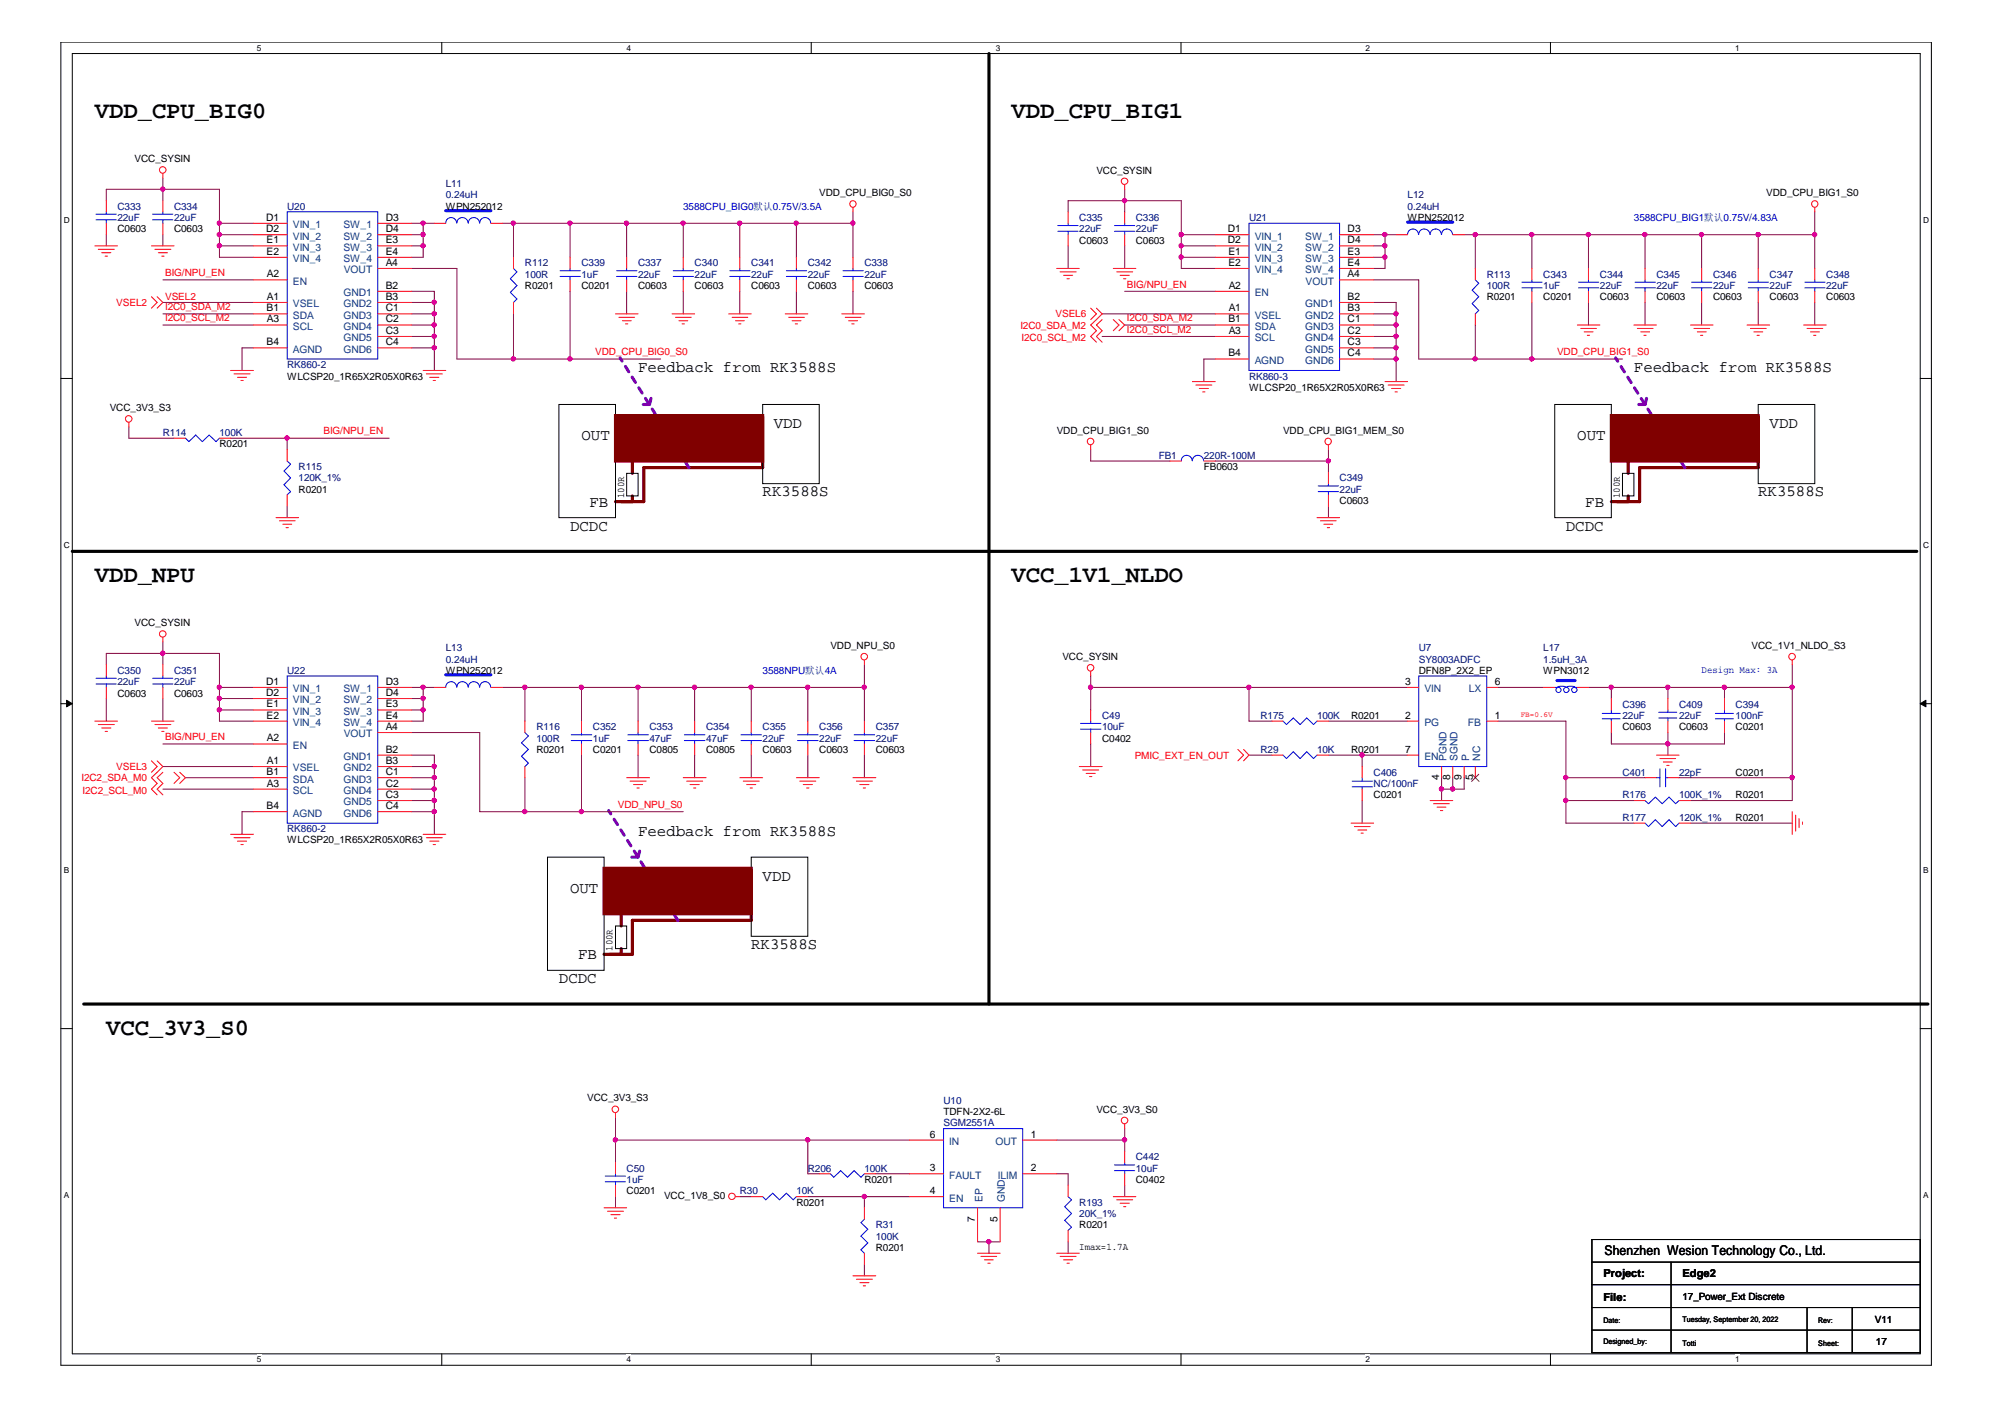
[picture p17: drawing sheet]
<svg xmlns="http://www.w3.org/2000/svg" width="297mm" height="210mm" viewBox="0 0 297 210" stroke-linecap="round" stroke-linejoin="round" font-family="sans-serif">
<defs><g id="words">
<g font-size="3.5">
<text x="14.1" y="17.5">VDD_CPU_BIG0</text>
<text x="149.9" y="17.5">VDD_CPU_BIG1</text>
<text x="14.1" y="86.2">VDD_NPU</text>
<text x="149.9" y="86.2">VCC_1V1_NLDO</text>
<text x="15.7" y="153.3">VCC_3V3_S0</text>
</g>
<g font-size="2.3">
<text x="94.5" y="55.1">Feedback from RK3588S</text>
<text x="242.1" y="55.1">Feedback from RK3588S</text>
<text x="86.1" y="65.2">OUT</text>
<text x="114.6" y="63.5">VDD</text>
<text x="233.7" y="65.2">OUT</text>
<text x="262.2" y="63.5">VDD</text>
<text x="87.3" y="75">FB</text>
<text x="113" y="73.5">RK3588S</text>
<text x="234.9" y="75">FB</text>
<text x="260.5" y="73.5">RK3588S</text>
<text x="84.5" y="78.6">DCDC</text>
<text x="232" y="78.6">DCDC</text>
<text x="94.5" y="123.8">Feedback from RK3588S</text>
<text x="113" y="130.5">VDD</text>
<text x="84.5" y="132.2">OUT</text>
<text x="85.6" y="142.1">FB</text>
<text x="111.3" y="140.6">RK3588S</text>
<text x="82.8" y="145.6">DCDC</text>
</g>
<text font-size="2" x="237.7" y="185.9">Shenzhen Wesion Technology Co., Ltd.</text>
<g font-size="1.7">
<text x="237.5" y="189.2">Project:</text>
<text x="249.3" y="189.2">Edge2</text>
<text x="237.5" y="192.7">File:</text>
</g>
<g font-size="1.5">
<text x="19.9" y="24">VCC_SYSIN</text>
<text x="121.4" y="29.1">VDD_CPU_BIG0_S0</text>
<text x="162.4" y="25.7">VCC_SYSIN</text>
<text x="261.7" y="29.1">VDD_CPU_BIG1_S0</text>
<text x="17.4" y="34.4">C0603</text>
<text x="25.8" y="34.4">C0603</text>
<text x="39.4" y="32.7">D1</text>
<text x="39.4" y="34.4">D2</text>
<text x="57.1" y="32.7">D3</text>
<text x="57.1" y="34.4">D4</text>
<text x="66" y="31.1">WPN252012</text>
<text x="181.9" y="34.4">D1</text>
<text x="199.6" y="34.4">D3</text>
<text x="208.5" y="32.7">WPN252012</text>
<text x="39.5" y="36">E1</text>
<text x="39.5" y="37.7">E2</text>
<text x="39.5" y="41.1">A2</text>
<text x="57.1" y="36">E3</text>
<text x="57.1" y="37.7">E4</text>
<text x="57.1" y="39.4">A4</text>
<text x="159.9" y="36.1">C0603</text>
<text x="168.3" y="36.1">C0603</text>
<text x="181.9" y="36">D2</text>
<text x="182" y="37.7">E1</text>
<text x="182" y="39.4">E2</text>
<text x="199.6" y="36">D4</text>
<text x="199.6" y="37.7">E3</text>
<text x="199.6" y="39.4">E4</text>
<text x="199.6" y="41.1">A4</text>
<text x="39.5" y="46.1">B1</text>
<text x="39.5" y="44.4">A1</text>
<text x="39.5" y="47.8">A3</text>
<text x="57.1" y="42.8">B2</text>
<text x="57.1" y="44.4">B3</text>
<text x="57.1" y="46.1">C1</text>
<text x="57.1" y="47.8">C2</text>
<text x="77.8" y="42.8">R0201</text>
<text x="86.1" y="42.8">C0201</text>
<text x="94.5" y="42.8">C0603</text>
<text x="102.9" y="42.8">C0603</text>
<text x="111.3" y="42.8">C0603</text>
<text x="119.7" y="42.8">C0603</text>
<text x="128.1" y="42.8">C0603</text>
<text x="182" y="47.8">B1</text>
<text x="182" y="46.1">A1</text>
<text x="182" y="42.8">A2</text>
<text x="199.6" y="44.4">B2</text>
<text x="199.6" y="46.1">B3</text>
<text x="199.6" y="47.8">C1</text>
<text x="220.3" y="44.5">R0201</text>
<text x="228.6" y="44.5">C0201</text>
<text x="237" y="44.5">C0603</text>
<text x="245.4" y="44.5">C0603</text>
<text x="253.8" y="44.5">C0603</text>
<text x="262.2" y="44.5">C0603</text>
<text x="270.6" y="44.5">C0603</text>
<text x="39.5" y="51.2">B4</text>
<text x="57.1" y="49.5">C3</text>
<text x="57.1" y="51.2">C4</text>
<text x="182" y="52.8">B4</text>
<text x="182" y="49.5">A3</text>
<text x="199.6" y="49.5">C2</text>
<text x="199.6" y="51.2">C3</text>
<text x="199.6" y="52.8">C4</text>
<text x="42.5" y="56.2">WLCSP20_1R65X2R05X0R63</text>
<text x="185" y="57.9">WLCSP20_1R65X2R05X0R63</text>
<text x="16.3" y="60.9">VCC_3V3_S3</text>
<text x="156.5" y="64.3">VDD_CPU_BIG1_S0</text>
<text x="190.1" y="64.3">VDD_CPU_BIG1_MEM_S0</text>
<text x="32.5" y="66.3">R0201</text>
<text x="178.4" y="69.7">FB0603</text>
<text x="44.2" y="73">R0201</text>
<text x="92.5" y="73.8" transform="rotate(-90 92.5 73.8)">100R</text>
<text x="198.5" y="74.6">C0603</text>
<text x="240" y="73.8" transform="rotate(-90 240 73.8)">100R</text>
<text x="19.9" y="92.8">VCC_SYSIN</text>
<text x="39.4" y="101.4">D1</text>
<text x="57.1" y="101.4">D3</text>
<text x="66" y="99.8">WPN252012</text>
<text x="123" y="96.1">VDD_NPU_S0</text>
<text x="157.4" y="97.8">VCC_SYSIN</text>
<text x="208.2" y="101.4">3</text>
<text x="210.2" y="99.8">DFN8P_2X2_EP</text>
<text x="221.4" y="101.4">6</text>
<text x="228.6" y="99.8">WPN3012</text>
<text x="259.5" y="96.1">VCC_1V1_NLDO_S3</text>
<text x="17.4" y="103.2">C0603</text>
<text x="25.8" y="103.2">C0603</text>
<text x="39.4" y="103.1">D2</text>
<text x="39.5" y="104.8">E1</text>
<text x="39.5" y="106.4">E2</text>
<text x="57.1" y="103.1">D4</text>
<text x="57.1" y="104.8">E3</text>
<text x="57.1" y="106.4">E4</text>
<text x="200.2" y="106.5">R0201</text>
<text x="208.2" y="106.4">2</text>
<text x="221.4" y="106.4">1</text>
<text x="39.5" y="113.2">A1</text>
<text x="39.5" y="109.8">A2</text>
<text x="57.1" y="111.5">B2</text>
<text x="57.1" y="113.2">B3</text>
<text x="57.1" y="108.1">A4</text>
<text x="79.5" y="111.6">R0201</text>
<text x="87.8" y="111.6">C0201</text>
<text x="96.2" y="111.6">C0805</text>
<text x="104.6" y="111.6">C0805</text>
<text x="113" y="111.6">C0603</text>
<text x="121.4" y="111.6">C0603</text>
<text x="129.8" y="111.6">C0603</text>
<text x="163.3" y="109.9">C0402</text>
<text x="200.2" y="111.6">R0201</text>
<text x="208.2" y="111.5">7</text>
<text x="240.4" y="108.2">C0603</text>
<text x="248.8" y="108.2">C0603</text>
<text x="257.1" y="108.2">C0201</text>
<text x="39.5" y="114.8">B1</text>
<text x="39.5" y="119.9">B4</text>
<text x="39.5" y="116.5">A3</text>
<text x="57.1" y="114.8">C1</text>
<text x="57.1" y="116.5">C2</text>
<text x="57.1" y="118.2">C3</text>
<text x="57.1" y="119.9">C4</text>
<text x="203.5" y="118.3">C0201</text>
<text x="213.2" y="115.6" transform="rotate(-90 213.2 115.6)">4</text>
<text x="214.8" y="115.6" transform="rotate(-90 214.8 115.6)">8</text>
<text x="216.5" y="115.6" transform="rotate(-90 216.5 115.6)">9</text>
<text x="218.2" y="115.6" transform="rotate(-90 218.2 115.6)">5</text>
<text x="257.1" y="114.9">C0201</text>
<text x="257.1" y="118.3">R0201</text>
<text x="42.5" y="124.9">WLCSP20_1R65X2R05X0R63</text>
<text x="257.1" y="121.6">R0201</text>
<text x="90.8" y="140.9" transform="rotate(-90 90.8 140.9)">100R</text>
<text x="87" y="163.2">VCC_3V3_S3</text>
<text x="139.8" y="165.2">TDFN-2X2-6L</text>
<text x="162.4" y="164.9">VCC_3V3_S0</text>
<text x="137.8" y="173.5">3</text>
<text x="137.8" y="168.5">6</text>
<text x="152.7" y="168.5">1</text>
<text x="152.7" y="173.5">2</text>
<text x="92.8" y="176.9">C0201</text>
<text x="98.4" y="177.6">VCC_1V8_S0</text>
<text x="118" y="178.6">R0201</text>
<text x="128.1" y="175.2">R0201</text>
<text x="137.8" y="176.9">4</text>
<text x="168.3" y="175.2">C0402</text>
<text x="129.8" y="185.3">R0201</text>
<text x="144.4" y="180.9" transform="rotate(-90 144.4 180.9)">7</text>
<text x="147.8" y="180.9" transform="rotate(-90 147.8 180.9)">5</text>
<text x="159.9" y="185.2">Imax=1.7A</text>
<text x="159.9" y="182">R0201</text>
<text x="249.3" y="192.5">17_Power_Ext Discrete</text>
<text x="277.7" y="196">V11</text>
<text x="277.9" y="199.2">17</text>
</g>
<g font-size="1.5" fill="#000080">
<text x="66" y="27.7">L11</text>
<text x="66" y="29.4">0.24uH</text>
<text x="208.5" y="29.4">L12</text>
<text x="17.4" y="31.1">C333</text>
<text x="17.4" y="32.7">22uF</text>
<text x="25.8" y="31.1">C334</text>
<text x="25.8" y="32.7">22uF</text>
<text x="42.5" y="31.1">U20</text>
<text x="159.9" y="32.7">C335</text>
<text x="159.9" y="34.4">22uF</text>
<text x="168.3" y="32.7">C336</text>
<text x="168.3" y="34.4">22uF</text>
<text x="185" y="32.7">U21</text>
<text x="208.5" y="31.1">0.24uH</text>
<text x="77.8" y="39.5">R112</text>
<text x="77.8" y="41.1">100R</text>
<text x="86.1" y="39.5">C339</text>
<text x="86.1" y="41.1">1uF</text>
<text x="94.5" y="39.5">C337</text>
<text x="94.5" y="41.1">22uF</text>
<text x="102.9" y="39.5">C340</text>
<text x="102.9" y="41.1">22uF</text>
<text x="111.3" y="39.5">C341</text>
<text x="111.3" y="41.1">22uF</text>
<text x="119.7" y="39.5">C342</text>
<text x="119.7" y="41.1">22uF</text>
<text x="128.1" y="39.5">C338</text>
<text x="128.1" y="41.1">22uF</text>
<text x="220.3" y="41.1">R113</text>
<text x="228.6" y="41.1">C343</text>
<text x="237" y="41.1">C344</text>
<text x="245.4" y="41.1">C345</text>
<text x="253.8" y="41.1">C346</text>
<text x="262.2" y="41.1">C347</text>
<text x="270.6" y="41.1">C348</text>
<text x="220.3" y="42.8">100R</text>
<text x="228.6" y="42.8">1uF</text>
<text x="237" y="42.8">22uF</text>
<text x="245.4" y="42.8">22uF</text>
<text x="253.8" y="42.8">22uF</text>
<text x="262.2" y="42.8">22uF</text>
<text x="270.6" y="42.8">22uF</text>
<text x="42.5" y="54.5">RK860-2</text>
<text x="185" y="56.2">RK860-3</text>
<text x="24.1" y="64.6">R114</text>
<text x="32.5" y="64.6">100K</text>
<text x="44.2" y="69.7">R115</text>
<text x="44.2" y="71.3">120K_1%</text>
<text x="171.7" y="68">FB1</text>
<text x="178.4" y="68">220R-100M</text>
<text x="198.5" y="71.3">C349</text>
<text x="198.5" y="73">22uF</text>
<text x="17.4" y="99.8">C350</text>
<text x="17.4" y="101.5">22uF</text>
<text x="25.8" y="99.8">C351</text>
<text x="25.8" y="101.5">22uF</text>
<text x="42.5" y="99.8">U22</text>
<text x="66" y="96.4">L13</text>
<text x="66" y="98.1">0.24uH</text>
<text x="210.2" y="96.4">U7</text>
<text x="210.2" y="98.1">SY8003ADFC</text>
<text x="228.6" y="96.4">L17</text>
<text x="228.6" y="98.1">1.5uH_3A</text>
<text x="163.3" y="106.5">C49</text>
<text x="186.7" y="106.5">R175</text>
<text x="195.1" y="106.5">100K</text>
<text x="240.4" y="104.8">C396</text>
<text x="240.4" y="106.5">22uF</text>
<text x="248.8" y="104.8">C409</text>
<text x="248.8" y="106.5">22uF</text>
<text x="257.1" y="104.8">C394</text>
<text x="257.1" y="106.5">100nF</text>
<text x="79.5" y="108.2">R116</text>
<text x="79.5" y="109.9">100R</text>
<text x="87.8" y="108.2">C352</text>
<text x="87.8" y="109.9">1uF</text>
<text x="96.2" y="108.2">C353</text>
<text x="96.2" y="109.9">47uF</text>
<text x="104.6" y="108.2">C354</text>
<text x="104.6" y="109.9">47uF</text>
<text x="113" y="108.2">C355</text>
<text x="113" y="109.9">22uF</text>
<text x="121.4" y="108.2">C356</text>
<text x="121.4" y="109.9">22uF</text>
<text x="129.8" y="108.2">C357</text>
<text x="129.8" y="109.9">22uF</text>
<text x="163.3" y="108.2">10uF</text>
<text x="186.7" y="111.6">R29</text>
<text x="195.1" y="111.6">10K</text>
<text x="203.5" y="114.9">C406</text>
<text x="203.5" y="116.6">NC/100nF</text>
<text x="240.4" y="114.9">C401</text>
<text x="240.4" y="118.3">R176</text>
<text x="248.8" y="114.9">22pF</text>
<text x="248.8" y="118.3">100K_1%</text>
<text x="42.5" y="123.3">RK860-2</text>
<text x="240.4" y="121.6">R177</text>
<text x="248.8" y="121.6">120K_1%</text>
<text x="139.8" y="163.5">U10</text>
<text x="139.8" y="166.8">SGM2551A</text>
<text x="92.8" y="173.6">C50</text>
<text x="119.7" y="173.6">R206</text>
<text x="128.1" y="173.6">100K</text>
<text x="168.3" y="171.9">C442</text>
<text x="168.3" y="173.6">10uF</text>
<text x="92.8" y="175.2">1uF</text>
<text x="109.6" y="176.9">R30</text>
<text x="118" y="176.9">10K</text>
<text x="159.9" y="178.6">R193</text>
<text x="129.8" y="182">R31</text>
<text x="129.8" y="183.6">100K</text>
<text x="159.9" y="180.3">20K_1%</text>
</g>
<g font-size="1.5" fill="#004080">
<text x="43.4" y="33.8">VIN_1</text>
<text x="43.4" y="35.5">VIN_2</text>
<text x="50.9" y="33.8">SW_1</text>
<text x="50.9" y="35.5">SW_2</text>
<text x="185.9" y="35.5">VIN_1</text>
<text x="193.4" y="35.5">SW_1</text>
<text x="43.4" y="37.1">VIN_3</text>
<text x="43.4" y="38.8">VIN_4</text>
<text x="50.9" y="37.1">SW_3</text>
<text x="50.9" y="38.8">SW_4</text>
<text x="50.9" y="40.5">VOUT</text>
<text x="185.9" y="37.1">VIN_2</text>
<text x="185.9" y="38.8">VIN_3</text>
<text x="185.9" y="40.5">VIN_4</text>
<text x="193.4" y="37.1">SW_2</text>
<text x="193.4" y="38.8">SW_3</text>
<text x="193.4" y="40.5">SW_4</text>
<text x="43.4" y="45.5">VSEL</text>
<text x="43.4" y="42.2">EN</text>
<text x="43.4" y="47.2">SDA</text>
<text x="50.9" y="43.9">GND1</text>
<text x="50.9" y="45.5">GND2</text>
<text x="50.9" y="47.2">GND3</text>
<text x="185.9" y="47.2">VSEL</text>
<text x="185.9" y="43.9">EN</text>
<text x="193.4" y="45.5">GND1</text>
<text x="193.4" y="47.2">GND2</text>
<text x="193.4" y="42.2">VOUT</text>
<text x="43.4" y="52.3">AGND</text>
<text x="43.4" y="48.9">SCL</text>
<text x="50.9" y="48.9">GND4</text>
<text x="50.9" y="50.6">GND5</text>
<text x="50.9" y="52.3">GND6</text>
<text x="185.9" y="48.9">SDA</text>
<text x="185.9" y="53.9">AGND</text>
<text x="185.9" y="50.6">SCL</text>
<text x="193.4" y="48.9">GND3</text>
<text x="193.4" y="50.6">GND4</text>
<text x="193.4" y="52.3">GND5</text>
<text x="193.4" y="53.9">GND6</text>
<text x="43.4" y="102.5">VIN_1</text>
<text x="43.4" y="104.2">VIN_2</text>
<text x="43.4" y="105.9">VIN_3</text>
<text x="43.4" y="107.5">VIN_4</text>
<text x="50.9" y="102.5">SW_1</text>
<text x="50.9" y="104.2">SW_2</text>
<text x="50.9" y="105.9">SW_3</text>
<text x="50.9" y="107.5">SW_4</text>
<text x="211" y="107.5">PG</text>
<text x="211" y="102.5">VIN</text>
<text x="217.5" y="107.5">FB</text>
<text x="217.6" y="102.5">LX</text>
<text x="43.4" y="110.9">EN</text>
<text x="50.9" y="112.6">GND1</text>
<text x="50.9" y="109.2">VOUT</text>
<text x="211" y="112.6">EN</text>
<text x="214.3" y="112.7" transform="rotate(-90 214.3 112.7)">PGND</text>
<text x="215.9" y="112.7" transform="rotate(-90 215.9 112.7)">SGND</text>
<text x="217.6" y="112.7" transform="rotate(-90 217.6 112.7)">P</text>
<text x="219.3" y="112.7" transform="rotate(-90 219.3 112.7)">NC</text>
<text x="43.4" y="114.3">VSEL</text>
<text x="43.4" y="115.9">SDA</text>
<text x="43.4" y="117.6">SCL</text>
<text x="50.9" y="114.3">GND2</text>
<text x="50.9" y="115.9">GND3</text>
<text x="50.9" y="117.6">GND4</text>
<text x="50.9" y="119.3">GND5</text>
<text x="43.4" y="121">AGND</text>
<text x="50.9" y="121">GND6</text>
<text x="140.6" y="169.6">IN</text>
<text x="147.5" y="169.6">OUT</text>
<text x="140.6" y="174.6">FAULT</text>
<text x="140.6" y="178">EN</text>
<text x="145.5" y="178.1" transform="rotate(-90 145.5 178.1)">EP</text>
<text x="147.8" y="174.6">ILIM</text>
<text x="148.9" y="178.1" transform="rotate(-90 148.9 178.1)">GND</text>
</g>
<g font-size="1.5" fill="#00f">
<text x="101.2" y="31.1">3588CPU_BIG0默认0.75V/3.5A</text>
<text x="242.1" y="32.7">3588CPU_BIG1默认0.75V/4.83A</text>
<text x="113" y="99.8">3588NPU默认4A</text>
<text x="252.1" y="99.7">Design Max: 3A</text>
</g>
<g font-size="1.5" fill="#f00">
<text x="24.5" y="40.9">BIG/NPU_EN</text>
<text x="17.2" y="45.3">VSEL2</text>
<text x="24.5" y="44.5">VSEL2</text>
<text x="24.5" y="47.6">I2C0_SCL_M2</text>
<text x="24.5" y="45.9">I2C0_SDA_M2</text>
<text x="156.4" y="47">VSEL6</text>
<text x="167" y="47.6">I2C0_SDA_M2</text>
<text x="167" y="42.6">BIG/NPU_EN</text>
<text x="88.2" y="52.6">VDD_CPU_BIG0_S0</text>
<text x="151.2" y="48.7">I2C0_SDA_M2</text>
<text x="151.3" y="50.5">I2C0_SCL_M2</text>
<text x="167" y="49.3">I2C0_SCL_M2</text>
<text x="230.7" y="52.6">VDD_CPU_BIG1_S0</text>
<text x="47.9" y="64.4">BIG/NPU_EN</text>
<text x="24.5" y="109.7">BIG/NPU_EN</text>
<text x="168.1" y="112.4">PMIC_EXT_EN_OUT</text>
<text x="12.1" y="115.8">I2C2_SDA_M0</text>
<text x="12.2" y="117.6">I2C2_SCL_M0</text>
<text x="17.2" y="114.1">VSEL3</text>
<text x="91.5" y="119.7">VDD_NPU_S0</text>
</g>
<g font-size="1.2">
<text x="38.1" y="7.5">5</text>
<text x="92.8" y="7.5">4</text>
<text x="147.5" y="7.5">3</text>
<text x="202.3" y="7.5">2</text>
<text x="257" y="7.5">1</text>
<text x="9.4" y="33.1">D</text>
<text x="284.9" y="33.1">D</text>
<text x="9.4" y="81.2">C</text>
<text x="284.9" y="81.2">C</text>
<text x="9.4" y="129.4">B</text>
<text x="284.9" y="129.4">B</text>
<text x="9.4" y="177.5">A</text>
<text x="284.9" y="177.5">A</text>
<text x="38.1" y="201.8">5</text>
<text x="92.8" y="201.8">4</text>
<text x="147.5" y="201.8">3</text>
<text x="202.3" y="201.8">2</text>
<text x="257" y="201.8">1</text>
</g>
<text font-size="1.1" fill="#f00" x="225.3" y="106.1">FB=0.6V</text>
<g font-size="1.1">
<text x="237.5" y="195.9">Date:</text>
<text x="249.3" y="195.8">Tuesday, September 20, 2022</text>
<text x="269.4" y="195.9">Rev:</text>
<text x="237.5" y="199.2">Designed_by:</text>
<text x="249.3" y="199.3">Totti</text>
<text x="269.4" y="199.3">Sheet:</text>
</g>
</g></defs>
<path d="M9 6.2h277.1v196h-277.1zM10.7 7.9h273.8v192.6h-273.8z" fill="none" stroke="#000" stroke-width=".15"/>
<g fill="#fff">
<path d="M38.1 6.4h.6v1.4h-.6z"/>
<path d="M38.1 200.7h.6v1.4h-.6z"/>
</g>
<path d="M65.4 6.2v1.7M65.4 200.5v1.7" fill="none" stroke="#000" stroke-width=".15"/>
<g fill="#fff">
<path d="M92.8 6.4h.6v1.4h-.6z"/>
<path d="M92.8 200.7h.6v1.4h-.6z"/>
</g>
<path d="M120.2 6.2v1.7M120.2 200.5v1.7" fill="none" stroke="#000" stroke-width=".15"/>
<g fill="#fff">
<path d="M147.5 6.4h.7v1.4h-.7z"/>
<path d="M147.5 200.7h.7v1.4h-.7z"/>
</g>
<path d="M175 6.2v1.7M175 200.5v1.7" fill="none" stroke="#000" stroke-width=".15"/>
<g fill="#fff">
<path d="M202.3 6.4h.6v1.4h-.6z"/>
<path d="M202.3 200.7h.6v1.4h-.6z"/>
</g>
<path d="M229.7 6.2v1.7M229.7 200.5v1.7" fill="none" stroke="#000" stroke-width=".15"/>
<g fill="#fff">
<path d="M257 6.4h.7v1.4h-.7z"/>
<path d="M257 200.7h.7v1.4h-.7z"/>
<path d="M9.4 31.9h.9v1.4h-.9z"/>
<path d="M284.9 31.9h.9v1.4h-.9z"/>
<path d="M9.4 80.1h.9v1.4h-.9z"/>
<path d="M284.9 80.1h.9v1.4h-.9z"/>
</g>
<path d="M9 56.1h1.7M284.5 56.1h1.7" fill="none" stroke="#000" stroke-width=".15"/>
<g fill="#fff">
<path d="M9.4 128.2h.8v1.4h-.8z"/>
<path d="M284.9 128.2h.8v1.4h-.8z"/>
</g>
<path d="M9 104.2h1.7M284.5 104.2h1.7" fill="none" stroke="#000" stroke-width=".15"/>
<g fill="#000" stroke="#000" stroke-width=".15">
<path d="M9.9 103.7l.8 .5-.8 .5z" fill-rule="evenodd"/>
<path d="M284.5 104.2l.8-.5v1z" fill-rule="evenodd"/>
</g>
<g fill="#fff">
<path d="M9.4 176.4h.8v1.4h-.8z"/>
<path d="M284.9 176.4h.8v1.4h-.8z"/>
</g>
<g fill="none" stroke="#000" stroke-width=".15">
<path d="M82.8 59.9h8.4v16.8h-8.4zM113 59.9h8.4v11.7h-8.4zM230.3 59.9h8.4v16.8h-8.4zM260.5 59.9h8.4v11.7h-8.4zM92.8 70.1h1.7v3.4h-1.7zM240.4 70.1h1.7v3.4h-1.7zM81.1 127h8.4v16.7h-8.4zM91.2 137.2h1.6v3.3h-1.6zM111.3 127h8.4v11.7h-8.4zM9 152.4h1.7M284.5 152.4h1.7M235.8 183.6h48.7v16.8h-48.7z"/>
<path d="M235.8 197h48.7M235.8 193.7h48.7M235.8 190.3h48.7M235.8 187h48.7M247.6 187v13.4M267.7 193.7v6.7M274.4 193.7v6.7"/>
</g>
<path d="M146.5 7.9v140.8M10.7 81.7h273.3M12.4 148.7h273.2" fill="none" stroke="#000" stroke-width=".47"/>
<path d="M93.7 68.5v1.6M93.7 73.5v.8M113 61.7v7.6h-17.6v5h-4.2M241.2 68.5v1.6M241.2 73.5v.8M260.5 61.7v7.6h-17.6v5h-4.2M92 135.5v1.7M111.3 128.8v7.5h-17.6v5.1h-4.2M92 140.5v.9" fill="none" stroke="#800000" stroke-width=".47"/>
<path d="M96.2 59.9l.4-1.3M96.2 59.9h-1.7M243.7 59.9l.4-1.3M243.7 59.9h-1.6M102.1 69.3l-10.2-16.3M249.6 69.3l-10.2-16.3M94.5 127l.4-1.4M94.5 127h-1.7M100.4 136.3l-10.2-16.2" fill="none" stroke="#8000ff" stroke-width=".47" stroke-dasharray=".9 .9"/>
<g fill="#800000" stroke="#800000" stroke-width=".47">
<path d="M91.2 61.6h21.8v6.7h-21.8z" fill-rule="evenodd"/>
<path d="M238.7 61.6h21.8v6.7h-21.8z" fill-rule="evenodd"/>
<path d="M89.5 128.6h21.8v6.8h-21.8z" fill-rule="evenodd"/>
</g>
<g fill="none" stroke="#800040" stroke-width=".15">
<path d="M15.7 29.7v-1.7h16.8v10.1h5M15.7 34.8v1.6M24.1 26.4v3.3M24.1 34.8v1.6M32.5 34.8h5M32.5 33.1h5M32.5 36.4h5M61 34.8h1.7M61 33.1h3.3M61 39.8h6.7v13.4h30.2M61 36.4h1.7M62.7 33.1v5h-1.7"/>
<path d="M74.4 33.1h52M76.1 33.1v5M84.5 33.1v5M92.8 33.1v5M101.2 33.1v5M109.6 33.1v5M118 33.1v5M126.4 31.4v6.7M158.2 31.4v-1.7h16.8v10.1h5M158.2 36.4v3.4M166.6 28v3.4M166.6 36.4v3.4"/>
<path d="M175 34.8h5M175 36.4h5M175 38.1h5M203.5 34.8h3.3M203.5 36.4h1.7M203.5 38.1h1.7M205.2 34.8v5h-1.7M216.9 34.8h52M218.6 34.8v5M226.9 34.8v5M235.3 34.8v5M243.7 34.8v5"/>
<path d="M252.1 34.8v5M260.5 34.8v5M268.9 31.4v8.4M24.1 48.1h13.4M24.1 44.8h13.4M24.1 46.5h13.4M24.1 41.5h13.4M37.5 51.5h-1.6v3.4M61 43.2h3.3v11.7M61 49.8h3.3M61 48.1h3.3M61 44.8h3.3"/>
<path d="M61 46.5h3.3M61 51.5h3.3M76.1 46.5v6.7M84.5 43.2v10M92.8 43.2v3.3M101.2 43.2v3.3M109.6 43.2v3.3M118 43.2v3.3M126.4 43.2v3.3M163.3 49.8h16.7M163.3 46.5h16.7M166.6 48.1h13.4"/>
<path d="M166.6 43.2h13.4M180 53.2h-1.6v3.3M203.5 49.8h3.3M203.5 48.1h3.3M203.5 44.8h3.3v11.7M203.5 46.5h3.3M203.5 53.2h3.3M203.5 41.5h6.7v11.7h30.2M203.5 51.5h3.3M218.6 48.1v5.1M226.9 44.8v8.4M235.3 44.8v3.3"/>
<path d="M243.7 44.8v3.3M252.1 44.8v3.3M260.5 44.8v3.3M268.9 44.8v3.3M19.1 63.3v1.6h6.7M34.2 64.9h23.5M42.5 64.9v1.7M42.5 75v1.7M161.6 66.6v1.7h11.7M180 68.3h16.8M196.8 66.6v3.3M196.8 75v1.7"/>
<path d="M15.7 98.4v-1.6h16.8v10h5M24.1 95.1v3.3M128.1 98.4v8.4M265.5 98.4v20.2h-15.1M15.7 103.5v3.3M24.1 103.5v3.3M24.1 113.6h13.4M24.1 116.9h13.4M24.1 110.2h13.4M27.5 115.2h10M32.5 101.8h5M32.5 103.5h5"/>
<path d="M32.5 105.2h5M61 101.8h3.3M61 108.5h10.1v11.7h30.1M61 103.5h1.7M61 105.2h1.7M61 111.9h3.3v11.7M61 113.6h3.3M61 115.2h3.3M61 116.9h3.3M61 118.6h3.3M62.7 101.8v5h-1.7M74.4 101.8h53.7"/>
<path d="M77.8 101.8v5M77.8 115.2v5M86.1 101.8v5M86.1 111.9v8.3M94.5 101.8v5M94.5 111.9v3.3M102.9 101.8v5M102.9 111.9v3.3M111.3 101.8v5M111.3 111.9v3.3M119.7 101.8v5M119.7 111.9v3.3"/>
<path d="M128.1 111.9v3.3M161.6 101.8h46.9M161.6 100.1v5.1M161.6 110.2v3.4M185 101.8v5h3.4M185 111.9h3.4M196.8 106.8h11.7M196.8 111.9h11.7M201.8 111.9v1.7M201.8 118.6v3.3M213.6 115.2v3.4M215.2 115.2v1.7"/>
<path d="M216.9 115.2v1.7h-3.3M222 101.8h6.6M222 106.8h10v15.1h10.1M232 115.2h11.7M232 118.6h10.1M235.3 101.8h30.2M238.7 108.5v1.7h16.8v-1.7M238.7 101.8v1.7M247.1 101.8v1.7M247.1 108.5v3.4M248.8 115.2h16.7M255.5 101.8v1.7"/>
<path d="M37.5 120.2h-1.6v3.4M61 120.2h3.3M250.4 121.9h15.1M91.2 165.5v6.7M91.2 177.3v1.6M91.2 168.9h43.5M109.6 177.3h1.7M119.7 168.9v5h1.7M119.7 177.3h15M128.1 177.3v1.6M129.8 173.9h4.9M156.5 173.9h1.7v1.7"/>
<path d="M156.5 168.9h10.1M166.6 167.2v3.3M166.6 175.6v1.7M128.1 187.3v1.7M144.8 184h3.4M146.5 184v1.6M158.2 184v1.6"/>
</g>
<g fill="#f0f" stroke="#f0f" stroke-width=".15">
<circle cx="268.8" cy="34.7" r=".32"/>
<circle cx="126.3" cy="33" r=".32"/>
<circle cx="128" cy="101.8" r=".32"/>
<circle cx="24.1" cy="96.8" r=".32"/>
<circle cx="32.5" cy="101.8" r=".32"/>
<circle cx="86.1" cy="101.8" r=".32"/>
<circle cx="111.3" cy="101.8" r=".32"/>
<circle cx="119.7" cy="101.8" r=".32"/>
<circle cx="62.7" cy="101.8" r=".32"/>
<circle cx="77.7" cy="101.8" r=".32"/>
<circle cx="86.1" cy="120.2" r=".32"/>
<circle cx="77.7" cy="120.2" r=".32"/>
<circle cx="94.5" cy="101.8" r=".32"/>
<circle cx="102.9" cy="101.8" r=".32"/>
<circle cx="32.5" cy="103.5" r=".32"/>
<circle cx="32.5" cy="105.1" r=".32"/>
<circle cx="64.3" cy="113.5" r=".32"/>
<circle cx="64.3" cy="115.2" r=".32"/>
<circle cx="64.3" cy="118.6" r=".32"/>
<circle cx="64.3" cy="116.9" r=".32"/>
<circle cx="64.3" cy="120.2" r=".32"/>
<circle cx="62.7" cy="103.5" r=".32"/>
<circle cx="62.7" cy="105.1" r=".32"/>
<circle cx="201.8" cy="111.8" r=".32"/>
<circle cx="161.6" cy="101.8" r=".32"/>
<circle cx="265.5" cy="115.2" r=".32"/>
<circle cx="265.5" cy="101.8" r=".32"/>
<circle cx="196.8" cy="68.3" r=".32"/>
<circle cx="42.5" cy="64.9" r=".32"/>
<circle cx="175" cy="34.7" r=".32"/>
<circle cx="226.9" cy="34.7" r=".32"/>
<circle cx="260.5" cy="34.7" r=".32"/>
<circle cx="252.1" cy="34.7" r=".32"/>
<circle cx="218.5" cy="34.7" r=".32"/>
<circle cx="243.7" cy="34.7" r=".32"/>
<circle cx="235.3" cy="34.7" r=".32"/>
<circle cx="175" cy="36.4" r=".32"/>
<circle cx="175" cy="38.1" r=".32"/>
<circle cx="206.8" cy="48.1" r=".32"/>
<circle cx="206.8" cy="46.5" r=".32"/>
<circle cx="206.8" cy="51.5" r=".32"/>
<circle cx="206.8" cy="49.8" r=".32"/>
<circle cx="206.8" cy="53.2" r=".32"/>
<circle cx="205.2" cy="36.4" r=".32"/>
<circle cx="205.2" cy="34.7" r=".32"/>
<circle cx="205.2" cy="38.1" r=".32"/>
<circle cx="218.5" cy="53.2" r=".32"/>
<circle cx="226.9" cy="53.2" r=".32"/>
<circle cx="166.6" cy="29.7" r=".32"/>
<circle cx="24.1" cy="28" r=".32"/>
<circle cx="32.5" cy="33" r=".32"/>
<circle cx="118" cy="33" r=".32"/>
<circle cx="109.6" cy="33" r=".32"/>
<circle cx="84.4" cy="33" r=".32"/>
<circle cx="76" cy="33" r=".32"/>
<circle cx="62.7" cy="33" r=".32"/>
<circle cx="84.4" cy="53.2" r=".32"/>
<circle cx="76" cy="53.2" r=".32"/>
<circle cx="101.2" cy="33" r=".32"/>
<circle cx="92.8" cy="33" r=".32"/>
<circle cx="32.5" cy="36.4" r=".32"/>
<circle cx="32.5" cy="34.7" r=".32"/>
<circle cx="64.3" cy="44.8" r=".32"/>
<circle cx="64.3" cy="46.5" r=".32"/>
<circle cx="64.3" cy="48.1" r=".32"/>
<circle cx="64.3" cy="49.8" r=".32"/>
<circle cx="64.3" cy="51.5" r=".32"/>
<circle cx="62.7" cy="34.7" r=".32"/>
<circle cx="62.7" cy="36.4" r=".32"/>
<circle cx="119.7" cy="168.9" r=".32"/>
<circle cx="91.2" cy="168.9" r=".32"/>
<circle cx="238.7" cy="101.8" r=".32"/>
<circle cx="232" cy="115.2" r=".32"/>
<circle cx="255.5" cy="101.8" r=".32"/>
<circle cx="247.1" cy="101.8" r=".32"/>
<circle cx="247.1" cy="110.2" r=".32"/>
<circle cx="232" cy="118.6" r=".32"/>
<circle cx="215.2" cy="116.9" r=".32"/>
<circle cx="213.5" cy="116.9" r=".32"/>
<circle cx="166.6" cy="168.9" r=".32"/>
<circle cx="146.5" cy="183.9" r=".32"/>
<circle cx="128" cy="177.2" r=".32"/>
<circle cx="185" cy="101.8" r=".32"/>
</g>
<g fill="none" stroke="#f00" stroke-width=".15">
<path d="M14.1 36.4h3.3M14.6 36.9h2.3M15.1 37.4h1.3M15.6 37.9h.3M15.7 29.7v1.7M15.7 33.1v1.7M22.4 36.4h3.4M22.9 36.9h2.4M23.5 37.4h1.3M24 37.9h.3M24.1 25.7v.7M24.1 29.7v1.7"/>
<path d="M24.1 33.1v1.7M37.5 36.4h5M37.5 34.8h5M37.5 33.1h5M37.5 38.1h5M56 39.8h5M56 36.4h5M56 34.8h5M56 33.1h5M56 38.1h5M64.3 33.1h1.7M72.7 33.1h1.7"/>
<path d="M76.1 38.1v1.7M84.5 38.1v1.7M92.8 38.1v1.7M101.2 38.1v1.7M109.6 38.1v1.7M118 38.1v1.7M126.4 30.7v.7M126.4 38.1v1.7M156.5 39.8h3.4M158.2 31.4v1.7M158.2 34.8v1.6M164.9 39.8h3.4"/>
<path d="M166.6 27.4v.6M166.6 31.4v1.7M166.6 34.8v1.6M180 39.8h5M180 36.4h5M180 34.8h5M180 38.1h5M198.5 39.8h5M198.5 36.4h5M198.5 34.8h5M198.5 38.1h5M206.8 34.8h1.7"/>
<path d="M215.2 34.8h1.7M218.6 39.8v1.7M226.9 39.8v1.7M235.3 39.8v1.7M243.7 39.8v1.7M252.1 39.8v1.7M260.5 39.8v1.7M268.9 30.7v.7M268.9 39.8v1.7M22.4 44l.9 .8-.9 .8M23.3 44l.8 .8-.8 .8M34.2 54.9h3.3"/>
<path d="M34.7 55.4h2.3M35.2 55.9h1.3M35.7 56.4h.3M37.5 48.1h5M37.5 46.5h5M37.5 44.8h5M37.5 51.5h5M37.5 41.5h5M56 48.1h5M56 46.5h5M56 43.2h5M56 44.8h5"/>
<path d="M56 49.8h5M56 51.5h5M62.7 54.9h3.3M63.2 55.4h2.3M63.7 55.9h1.3M64.2 56.4h.3M76.1 44.8v1.7M84.5 41.5v1.7M91.2 46.5h3.3M91.7 47h2.3M92.2 47.5h1.3M92.7 48h.3"/>
<path d="M92.8 41.5v1.7M99.6 46.5h3.3M100.1 47h2.3M100.6 47.5h1.3M101 48h.4M101.2 41.5v1.7M107.9 46.5h3.4M108.5 47h2.3M109 47.5h1.3M109.4 48h.4M109.6 41.5v1.7M116.3 46.5h3.4"/>
<path d="M116.8 47h2.4M117.3 47.5h1.4M117.8 48h.4M118 41.5v1.7M124.7 46.5h3.4M125.2 47h2.4M125.7 47.5h1.3M126.2 48h.3M126.4 41.5v1.7M157.1 40.3h2.3M157.6 40.8h1.3M158.1 41.3h.3"/>
<path d="M161.6 45.6l.8 .9-.8 .8M162.4 45.6l.9 .9-1.7 1.6 .8 .9-.8 .8 .8 .9M163.3 47.3l-.9 .8 .9 .9-.9 .8 .9 .9M164.9 47.3l.9 .8-.9 .9M165.4 40.3h2.4M165.8 47.3l.8 .8-.8 .9M165.9 40.8h1.4M166.5 41.3h.3M176.7 56.5h3.3M177.2 57h2.3M177.7 57.5h1.3M178.2 58.1h.3"/>
<path d="M180 48.1h5M180 46.5h5M180 43.2h5M180 49.8h5M180 53.2h5M198.5 48.1h5M198.5 46.5h5M198.5 44.8h5M198.5 49.8h5M198.5 51.5h5M198.5 41.5h5M198.5 53.2h5"/>
<path d="M205.2 56.5h3.3M205.7 57h2.3M206.2 57.5h1.3M206.7 58.1h.3M218.6 46.5v1.6M226.9 43.2v1.6M233.7 48.1h3.3M234.2 48.7h2.3M234.7 49.2h1.3M235.2 49.7h.3M235.3 43.2v1.6M242.1 48.1h3.3"/>
<path d="M242.6 48.7h2.3M243.1 49.2h1.3M243.5 49.7h.4M243.7 43.2v1.6M250.4 48.1h3.4M251 48.7h2.3M251.5 49.2h1.3M251.9 49.7h.4M252.1 43.2v1.6M258.8 48.1h3.4M259.3 48.7h2.4M259.8 49.2h1.4"/>
<path d="M260.3 49.7h.3M260.5 43.2v1.6M267.2 48.1h3.4M267.7 48.7h2.3M268.2 49.2h1.3M268.7 49.7h.3M268.9 43.2v1.6M19.1 62.6v.7M25.8 64.9h1.7M32.5 64.9h1.7M40.9 76.7h3.3M41.4 77.1h2.3"/>
<path d="M41.9 77.7h1.3M42.4 78.2h.3M42.5 66.6v1.7M42.5 73.3v1.7M161.6 65.9v.7M173.3 68.3h1.7M178.4 68.3h1.6M195.1 76.7h3.4M195.6 77.1h2.4M196.1 77.7h1.3M196.6 78.2h.4M196.8 65.9v.7"/>
<path d="M196.8 69.9v1.7M196.8 73.3v1.7M15.7 98.4v1.7M24.1 94.4v.7M24.1 98.4v1.7M128.1 97.8v.6M161.6 99.5v.6M265.5 97.8v.6M14.1 106.8h3.3M14.6 107.3h2.3M15.1 107.8h1.3M15.6 108.3h.3"/>
<path d="M15.7 101.8v1.7M22.4 106.8h3.4M22.4 112.7l.9 .9-.9 .8M22.9 107.3h2.4M23.3 112.7l.8 .9-1.7 1.6 .9 .8-.9 .9 .9 .8M23.5 107.8h1.3M24 108.3h.3M24.1 101.8v1.7M24.1 114.4l-.8 .8 .8 .8-.8 .9 .8 .8M25.8 114.4l.8 .8-.8 .8M26.6 114.4l.9 .8-.9 .8M37.5 113.6h5"/>
<path d="M37.5 115.2h5M37.5 106.8h5M37.5 101.8h5M37.5 103.5h5M37.5 105.2h5M37.5 116.9h5M37.5 110.2h5M56 113.6h5M56 115.2h5M56 106.8h5M56 111.9h5M56 118.6h5"/>
<path d="M56 101.8h5M56 103.5h5M56 105.2h5M56 116.9h5M56 108.5h5M64.3 101.8h1.7M72.7 101.8h1.7M77.8 106.8v1.7M77.8 113.6v1.6M86.1 106.8v1.7M86.1 110.2v1.7M92.8 115.2h3.4"/>
<path d="M93.3 115.7h2.4M93.9 116.2h1.3M94.4 116.7h.3M94.5 106.8v1.7M94.5 110.2v1.7M101.2 115.2h3.4M101.7 115.7h2.4M102.2 116.2h1.4M102.7 116.7h.4M102.9 106.8v1.7M102.9 110.2v1.7M109.6 115.2h3.4"/>
<path d="M110.1 115.7h2.4M110.6 116.2h1.4M111.1 116.7h.4M111.3 106.8v1.7M111.3 110.2v1.7M118 115.2h3.4M118.5 115.7h2.4M119 116.2h1.4M119.5 116.7h.3M119.7 106.8v1.7M119.7 110.2v1.7M126.4 115.2h3.4"/>
<path d="M126.9 115.7h2.3M127.4 116.2h1.3M127.9 116.7h.3M128.1 106.8v1.7M128.1 110.2v1.7M159.9 113.6h3.4M160.4 114.1h2.4M160.9 114.6h1.4M161.4 115h.4M161.6 105.2v1.6M161.6 108.5v1.7M183.4 111l.8 .9-.8 .8"/>
<path d="M184.2 111l.8 .9-.8 .8M188.4 106.8h1.7M188.4 111.9h1.7M195.1 106.8h1.7M195.1 111.9h1.7M201.8 113.6v1.6M201.8 116.9v1.7M208.5 106.8h1.7M208.5 111.9h1.7M208.5 101.8h1.7M211.9 118.6h3.3M212.4 119.1h2.3"/>
<path d="M212.9 119.6h1.3M213.6 113.6v1.6M215.2 113.6v1.6M216.9 113.6v1.6M218.6 113.6v1.6M220.3 106.8h1.7M220.3 101.8h1.7M228.6 101.8h1.7M233.7 101.8h1.6M238.7 103.5v1.7M238.7 106.8v1.7M242.1 118.6h1.6"/>
<path d="M243.7 115.2h1.7M245.4 111.9h3.4M245.9 112.4h2.3M246.4 112.9h1.3M246.9 113.4h.4M247.1 115.2h1.7M247.1 103.5v1.7M247.1 106.8v1.7M248.8 118.6h1.6M255.5 103.5v1.7M255.5 106.8v1.7M34.2 123.6h3.3"/>
<path d="M34.7 124.1h2.3M35.2 124.6h1.3M35.7 125.1h.3M37.5 120.2h5M56 120.2h5M62.7 123.6h3.3M63.2 124.1h2.3M63.7 124.6h1.3M64.2 125.1h.3M200.2 121.9h3.3M200.7 122.4h2.3M201.2 123h1.3"/>
<path d="M201.6 123.4h.4M213.4 120.1h.3M242.1 121.9h1.6M248.8 121.9h1.6M265.5 120.2v3.4M266 120.7v2.4M266.5 121.3v1.3M267 121.8v.3M89.5 178.9h3.3M90 179.4h2.4M90.5 179.9h1.4M91.2 164.9v.6"/>
<path d="M91.2 172.2v1.7M91.2 175.6v1.7M109 177.3h.6M111.3 177.3h1.7M118 177.3h1.7M121.4 173.9h1.6M128.1 178.9v1.7M128.1 173.9h1.7M134.7 177.3h5.1M134.7 173.9h5.1M134.7 168.9h5.1M144.8 178.9v5.1"/>
<path d="M148.2 178.9v5.1M151.5 173.9h5M151.5 168.9h5M158.2 175.6v1.7M164.9 177.3h3.4M165.4 177.7h2.4M165.9 178.2h1.4M166.5 178.7h.3M166.6 166.5v.7M166.6 170.5v1.7M166.6 173.9v1.7M91 180.4h.4"/>
<path d="M126.4 189h3.4M126.9 189.5h2.3M127.4 190h1.3M127.9 190.5h.3M128.1 185.6v1.7M144.8 185.6h3.4M145.3 186.1h2.4M145.8 186.6h1.4M146.3 187.1h.4M156.5 185.6h3.4M157.1 186.1h2.3M157.6 186.6h1.3"/>
<path d="M158.1 187.1h.3M158.2 182.3v1.7"/>
<circle cx="24.1" cy="25.2" r=".49"/>
<circle cx="126.4" cy="30.2" r=".48"/>
<circle cx="166.6" cy="26.8" r=".48"/>
<circle cx="268.8" cy="30.2" r=".48"/>
<circle cx="19.1" cy="62" r=".49"/>
<circle cx="161.6" cy="65.4" r=".49"/>
<circle cx="196.8" cy="65.4" r=".48"/>
<circle cx="24.1" cy="93.9" r=".48"/>
<circle cx="128" cy="97.3" r=".49"/>
<circle cx="161.6" cy="98.9" r=".49"/>
<circle cx="265.5" cy="97.3" r=".49"/>
<circle cx="91.2" cy="164.3" r=".49"/>
<circle cx="108.4" cy="177.2" r=".48"/>
<circle cx="166.6" cy="166" r=".49"/>
</g>
<g fill="none" stroke="#00f" stroke-width=".15">
<path d="M14.2 32.6h3M14.2 31.7h3M15.7 31.4v.3M15.7 32.6v.5M22.6 32.6h3M22.6 31.7h3M24.1 31.4v.3M24.1 32.6v.5M42.5 31.4h13.5v21.8h-13.5zM66 33a.8 .8 0 0 1 .8-.8 .8 .8 0 0 1 .8 .8M67.7 33a.83 .83 0 0 1 .8-.8 .83 .83 0 0 1 .8 .8M69.4 33a.83 .83 0 0 1 .8-.8 .83 .83 0 0 1 .8 .8"/>
<path d="M71.1 33a.8 .8 0 0 1 .8-.8 .8 .8 0 0 1 .8 .8M76.1 39.8l.5 .5-1 1 1 1-1 1 1 1-.5 .5M84.5 39.8v.3M92.8 39.8v.3M101.2 39.8v.3M109.6 39.8v.3M118 39.8v.3M126.4 39.8v.3M156.7 34.3h3M156.7 33.4h3M158.2 33.1v.3M158.2 34.3v.5"/>
<path d="M165.1 34.3h3M165.1 33.4h3M166.6 33.1v.3M166.6 34.3v.5M185 33.1h13.5v21.8h-13.5zM208.5 34.7a.8 .8 0 0 1 .8-.8 .8 .8 0 0 1 .8 .8M210.2 34.7a.83 .83 0 0 1 .8-.8 .83 .83 0 0 1 .8 .8M211.9 34.7a.83 .83 0 0 1 .8-.8 .83 .83 0 0 1 .8 .8M213.6 34.7a.8 .8 0 0 1 .8-.8 .8 .8 0 0 1 .8 .8M83 41h3M83 40.1h3M84.5 41v.5"/>
<path d="M91.4 41h3M91.4 40.1h3M92.8 41v.5M99.7 41h3M99.7 40.1h3M101.2 41v.5M108.1 41h3M108.1 40.1h3M109.6 41v.5M116.5 41h3M116.5 40.1h3M118 41v.5"/>
<path d="M124.9 41h3M124.9 40.1h3M126.4 41v.5M218.6 41.5l.5 .5-1 1 1 1-1 1 1 1-.5 .5M225.5 42.6h3M225.5 41.8h3M226.9 41.5v.3M226.9 42.6v.6M233.8 42.6h3.1M233.8 41.8h3.1M235.3 41.5v.3M235.3 42.6v.6"/>
<path d="M242.2 42.6h3M242.2 41.8h3M243.7 41.5v.3M243.7 42.6v.6M250.6 42.6h3M250.6 41.8h3M252.1 41.5v.3M252.1 42.6v.6M259 42.6h3M259 41.8h3M260.5 41.5v.3M260.5 42.6v.6"/>
<path d="M267.4 42.6h3M267.4 41.8h3M268.9 41.5v.3M268.9 42.6v.6M27.5 64.9l.5 .5 1-1 1 1 1-1 1 1 .5-.5M42.5 68.3l.6 .5-1 1 1 1-1 1 1 1-.6 .5M175 68.3a.8 .8 0 0 1 .8-.8 .8 .8 0 0 1 .8 .8M176.7 68.3a.83 .83 0 0 1 .8-.8 .83 .83 0 0 1 .8 .8M195.3 72.8h3M195.3 72h3M196.8 71.6v.4M196.8 72.8v.5"/>
<path d="M14.2 101.3h3M14.2 100.5h3M15.7 100.1v.4M15.7 101.3v.5M22.6 101.3h3M22.6 100.5h3M24.1 100.1v.4M24.1 101.3v.5M42.5 100.1h13.5v21.8h-13.5zM66 101.8a.8 .8 0 0 1 .8-.8 .8 .8 0 0 1 .8 .8M67.7 101.8a.83 .83 0 0 1 .8-.8 .83 .83 0 0 1 .8 .8M69.4 101.8a.83 .83 0 0 1 .8-.8 .83 .83 0 0 1 .8 .8"/>
<path d="M71.1 101.8a.8 .8 0 0 1 .8-.8 .8 .8 0 0 1 .8 .8M77.8 108.5l.5 .5-1 1 1 1-1 1 1 1-.5 .6M84.6 109.7h3.1M84.6 108.9h3.1M86.1 108.5v.4M86.1 109.7v.5M93 109.7h3.1M93 108.9h3.1M94.5 108.5v.4M94.5 109.7v.5M101.4 109.7h3M101.4 108.9h3"/>
<path d="M102.9 108.5v.4M102.9 109.7v.5M109.8 109.7h3M109.8 108.9h3M111.3 108.5v.4M111.3 109.7v.5M118.2 109.7h3M118.2 108.9h3M119.7 108.5v.4M119.7 109.7v.5M126.5 109.7h3.1M126.5 108.9h3.1"/>
<path d="M128.1 108.5v.4M128.1 109.7v.5M160.1 108h3M160.1 107.2h3M161.6 106.8v.4M161.6 108v.5M190.1 106.8l.5 .5 1-.9 1 .9 1-.9 1 .9 .5-.5M190.1 111.9l.5 .5 1-1 1 1 1-1 1 1 .5-.5M200.3 115.7h3M200.3 116.6h3M201.8 115.2v.5M201.8 116.6v.3"/>
<path d="M210.2 100.1h10.1v13.5h-10.1zM230.3 101.8h.5M230.8 101.7h.6h.5M232.1 101.7h.6h.6M233.2 101.8h.5M237.4 105.7h2.6M237.4 106.5h2.6M238.7 105.2v.5M238.7 106.5v.3M243.7 118.6l.5 .5 1-1 1.1 1 1-1 .9 1 .6-.5M245.4 115.2h.5M245.7 106.4h2.7"/>
<path d="M245.7 105.5h2.7M245.9 113.9v2.7M246.8 115.2h.3M246.8 113.9v2.7M247.1 105.2v.3M247.1 106.4v.4M254.1 105.7h2.7M254.1 106.5h2.7M255.5 105.2v.5M255.5 106.5v.3M243.7 121.9l.5 .5 1-1 1.1 1 1-1 .9 1 .6-.5M89.7 175.1h3"/>
<path d="M89.7 174.2h3M91.2 173.9v.3M91.2 175.1v.5M113 177.3l.5 .4 1-.9 1 .9 1-.9 1 .9 .5-.4M123 173.9l.5 .5 1-1 1.1 1 .9-1 1.1 1 .5-.5M139.8 167.2h11.7v11.7h-11.7zM158.2 177.3l.5 .4-1 1 1 1.1-1 1 1 1-.5 .5M165.1 173.4h3M165.1 172.6h3M166.6 172.2v.4M166.6 173.4v.5M128.1 180.6l-.5 .5 1 1-1 1 1 1-1 1 .5 .5"/>
<circle cx="230.9" cy="102.2" r=".38"/>
<circle cx="232.1" cy="102.2" r=".39"/>
<circle cx="233.2" cy="102.2" r=".39"/>
</g>
<path d="M66 31.2h6.7M208.5 32.9h6.7M66 100h6.7M230.7 100.8h2.6" fill="none" stroke="#00f" stroke-width=".47"/>
<path d="M218.1 114.7l1 1.1M219.1 114.7l-1.1 1.1" fill="none" stroke="#804000" stroke-width=".15"/>
<use href="#words"/>
</svg>
